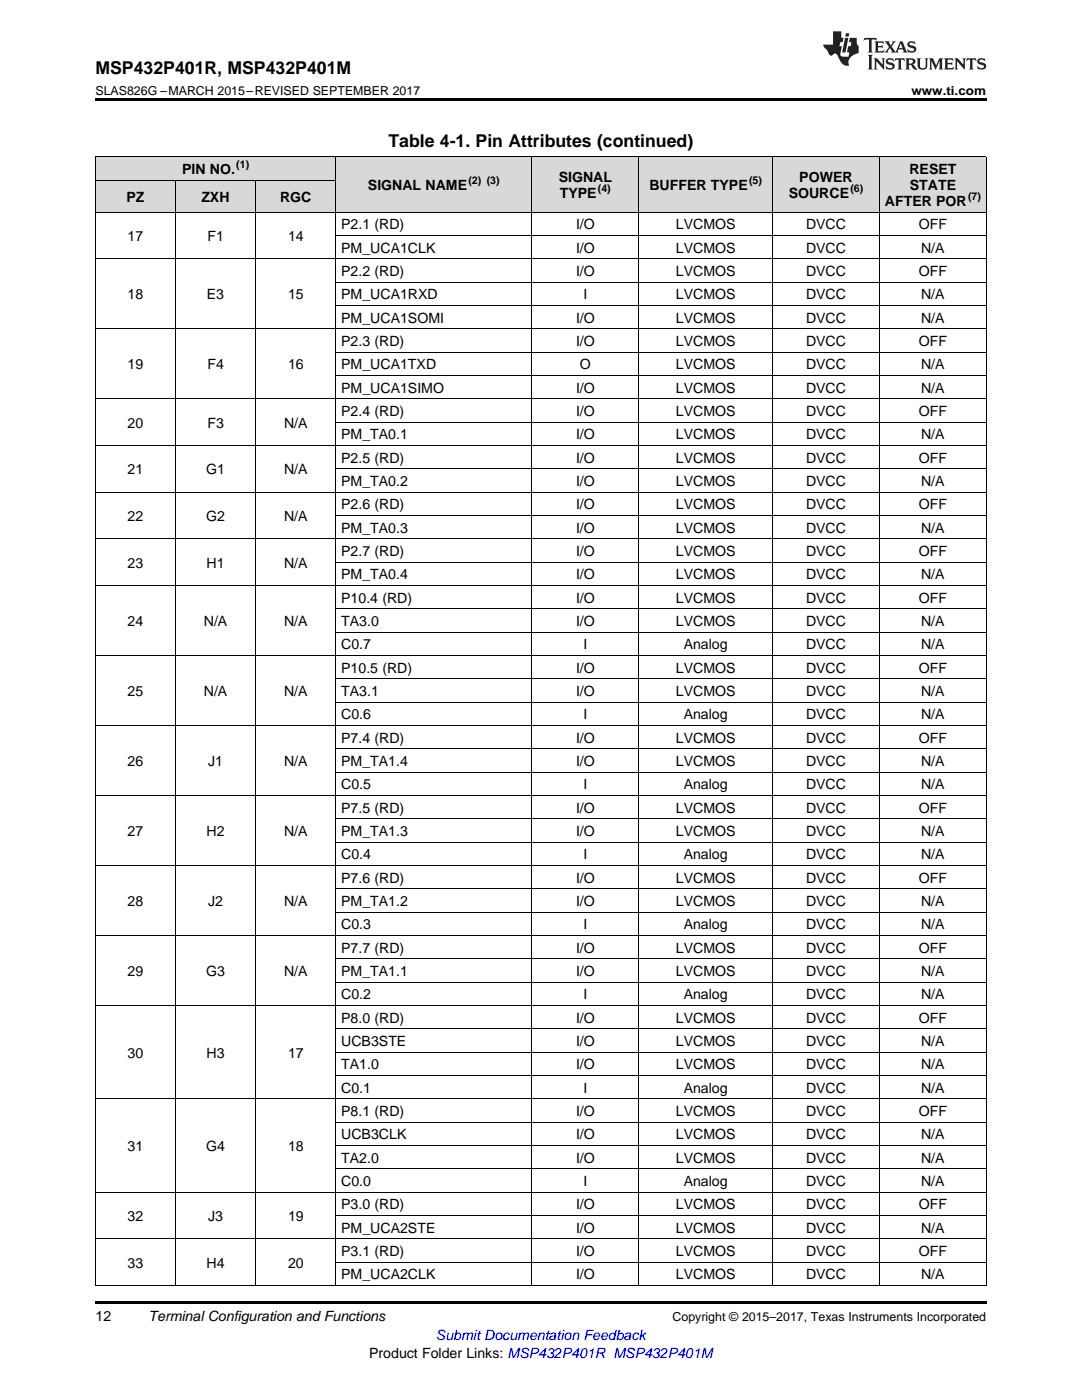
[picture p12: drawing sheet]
<svg xmlns="http://www.w3.org/2000/svg" width="216mm" height="279mm" viewBox="0 0 216 279" stroke-linecap="round" stroke-linejoin="round" font-family="sans-serif">
<defs><g id="words">
<g font-size="3.5">
<text x="19" y="14.8">MSP432P401R, MSP432P401M</text>
<text x="77.5" y="29.3">Table 4-1. Pin Attributes (continued)</text>
</g>
<g font-size="2.8">
<text x="36.3" y="34.7">PIN NO.</text>
<text x="181.5" y="34.7">RESET</text>
<text x="25.2" y="40.3">PZ</text>
<text x="40.2" y="40.3">ZXH</text>
<text x="55.9" y="40.3">RGC</text>
<text x="73.4" y="37.9">SIGNAL NAME</text>
<text x="111.5" y="36.3">SIGNAL</text>
<text x="111.7" y="39.5">TYPE</text>
<text x="129.6" y="37.9">BUFFER TYPE</text>
<text x="157.4" y="39.5">SOURCE</text>
<text x="159.5" y="36.3">POWER</text>
<text x="176.6" y="41.1">AFTER POR</text>
<text x="181.5" y="37.9">STATE</text>
<text x="68.1" y="45.8">P2.1 (RD)</text>
<text x="114.9" y="45.8">I/O</text>
<text x="134.9" y="45.8">LVCMOS</text>
<text x="160.8" y="45.8">DVCC</text>
<text x="183.3" y="45.8">OFF</text>
<text x="25.5" y="48.1">17</text>
<text x="41.4" y="48.1">F1</text>
<text x="57.5" y="48.1">14</text>
<text x="68.1" y="50.4">PM_UCA1CLK</text>
<text x="114.9" y="50.4">I/O</text>
<text x="134.9" y="50.4">LVCMOS</text>
<text x="160.8" y="50.4">DVCC</text>
<text x="183.8" y="50.4">N/A</text>
<text x="25.5" y="59.7">18</text>
<text x="41.3" y="59.7">E3</text>
<text x="57.5" y="59.7">15</text>
<text x="68.1" y="55.1">P2.2 (RD)</text>
<text x="68.1" y="59.7">PM_UCA1RXD</text>
<text x="114.9" y="55.1">I/O</text>
<text x="116.4" y="59.7">I</text>
<text x="134.9" y="55.1">LVCMOS</text>
<text x="134.9" y="59.7">LVCMOS</text>
<text x="160.8" y="55.1">DVCC</text>
<text x="160.8" y="59.7">DVCC</text>
<text x="183.3" y="55.1">OFF</text>
<text x="183.8" y="59.7">N/A</text>
<text x="68.1" y="64.4">PM_UCA1SOMI</text>
<text x="114.9" y="64.4">I/O</text>
<text x="134.9" y="64.4">LVCMOS</text>
<text x="160.8" y="64.4">DVCC</text>
<text x="183.8" y="64.4">N/A</text>
<text x="68.1" y="69">P2.3 (RD)</text>
<text x="114.9" y="69">I/O</text>
<text x="134.9" y="69">LVCMOS</text>
<text x="160.8" y="69">DVCC</text>
<text x="183.3" y="69">OFF</text>
<text x="25.5" y="73.7">19</text>
<text x="41.4" y="73.7">F4</text>
<text x="57.5" y="73.7">16</text>
<text x="68.1" y="73.7">PM_UCA1TXD</text>
<text x="115.7" y="73.7">O</text>
<text x="134.9" y="73.7">LVCMOS</text>
<text x="160.8" y="73.7">DVCC</text>
<text x="183.8" y="73.7">N/A</text>
<text x="68.1" y="78.4">PM_UCA1SIMO</text>
<text x="68.1" y="83">P2.4 (RD)</text>
<text x="114.9" y="78.4">I/O</text>
<text x="114.9" y="83">I/O</text>
<text x="134.9" y="78.4">LVCMOS</text>
<text x="134.9" y="83">LVCMOS</text>
<text x="160.8" y="78.4">DVCC</text>
<text x="160.8" y="83">DVCC</text>
<text x="183.3" y="83">OFF</text>
<text x="183.8" y="78.4">N/A</text>
<text x="25.5" y="85.3">20</text>
<text x="41.4" y="85.3">F3</text>
<text x="56.7" y="85.3">N/A</text>
<text x="68.1" y="87.7">PM_TA0.1</text>
<text x="114.9" y="87.7">I/O</text>
<text x="134.9" y="87.7">LVCMOS</text>
<text x="160.8" y="87.7">DVCC</text>
<text x="183.8" y="87.7">N/A</text>
<text x="25.5" y="94.7">21</text>
<text x="41.1" y="94.7">G1</text>
<text x="56.7" y="94.7">N/A</text>
<text x="68.1" y="92.3">P2.5 (RD)</text>
<text x="114.9" y="92.3">I/O</text>
<text x="134.9" y="92.3">LVCMOS</text>
<text x="160.8" y="92.3">DVCC</text>
<text x="183.3" y="92.3">OFF</text>
<text x="68.1" y="97">PM_TA0.2</text>
<text x="68.1" y="101.6">P2.6 (RD)</text>
<text x="114.9" y="97">I/O</text>
<text x="114.9" y="101.6">I/O</text>
<text x="134.9" y="97">LVCMOS</text>
<text x="134.9" y="101.6">LVCMOS</text>
<text x="160.8" y="97">DVCC</text>
<text x="160.8" y="101.6">DVCC</text>
<text x="183.3" y="101.6">OFF</text>
<text x="183.8" y="97">N/A</text>
<text x="25.5" y="104">22</text>
<text x="41.1" y="104">G2</text>
<text x="56.7" y="104">N/A</text>
<text x="68.1" y="106.3">PM_TA0.3</text>
<text x="114.9" y="106.3">I/O</text>
<text x="134.9" y="106.3">LVCMOS</text>
<text x="160.8" y="106.3">DVCC</text>
<text x="183.8" y="106.3">N/A</text>
<text x="25.5" y="113.3">23</text>
<text x="41.2" y="113.3">H1</text>
<text x="56.7" y="113.3">N/A</text>
<text x="68.1" y="110.9">P2.7 (RD)</text>
<text x="114.9" y="110.9">I/O</text>
<text x="134.9" y="110.9">LVCMOS</text>
<text x="160.8" y="110.9">DVCC</text>
<text x="183.3" y="110.9">OFF</text>
<text x="68.1" y="115.6">PM_TA0.4</text>
<text x="114.9" y="115.6">I/O</text>
<text x="134.9" y="115.6">LVCMOS</text>
<text x="160.8" y="115.6">DVCC</text>
<text x="183.8" y="115.6">N/A</text>
<text x="25.5" y="124.9">24</text>
<text x="40.7" y="124.9">N/A</text>
<text x="56.7" y="124.9">N/A</text>
<text x="68.1" y="120.3">P10.4 (RD)</text>
<text x="68.1" y="124.9">TA3.0</text>
<text x="114.9" y="120.3">I/O</text>
<text x="114.9" y="124.9">I/O</text>
<text x="134.9" y="120.3">LVCMOS</text>
<text x="134.9" y="124.9">LVCMOS</text>
<text x="160.8" y="120.3">DVCC</text>
<text x="160.8" y="124.9">DVCC</text>
<text x="183.3" y="120.3">OFF</text>
<text x="183.8" y="124.9">N/A</text>
<text x="68.1" y="129.6">C0.7</text>
<text x="116.4" y="129.6">I</text>
<text x="136.4" y="129.6">Analog</text>
<text x="160.8" y="129.6">DVCC</text>
<text x="183.8" y="129.6">N/A</text>
<text x="68.1" y="134.2">P10.5 (RD)</text>
<text x="114.9" y="134.2">I/O</text>
<text x="134.9" y="134.2">LVCMOS</text>
<text x="160.8" y="134.2">DVCC</text>
<text x="183.3" y="134.2">OFF</text>
<text x="25.5" y="138.9">25</text>
<text x="40.7" y="138.9">N/A</text>
<text x="56.7" y="138.9">N/A</text>
<text x="68.1" y="138.9">TA3.1</text>
<text x="68.1" y="143.5">C0.6</text>
<text x="114.9" y="138.9">I/O</text>
<text x="116.4" y="143.5">I</text>
<text x="134.9" y="138.9">LVCMOS</text>
<text x="136.4" y="143.5">Analog</text>
<text x="160.8" y="138.9">DVCC</text>
<text x="160.8" y="143.5">DVCC</text>
<text x="183.8" y="138.9">N/A</text>
<text x="183.8" y="143.5">N/A</text>
<text x="68.1" y="148.2">P7.4 (RD)</text>
<text x="114.9" y="148.2">I/O</text>
<text x="134.9" y="148.2">LVCMOS</text>
<text x="160.8" y="148.2">DVCC</text>
<text x="183.3" y="148.2">OFF</text>
<text x="25.5" y="152.9">26</text>
<text x="41.5" y="152.9">J1</text>
<text x="56.7" y="152.9">N/A</text>
<text x="68.1" y="152.9">PM_TA1.4</text>
<text x="114.9" y="152.9">I/O</text>
<text x="134.9" y="152.9">LVCMOS</text>
<text x="160.8" y="152.9">DVCC</text>
<text x="183.8" y="152.9">N/A</text>
<text x="68.1" y="157.5">C0.5</text>
<text x="116.4" y="157.5">I</text>
<text x="136.4" y="157.5">Analog</text>
<text x="160.8" y="157.5">DVCC</text>
<text x="183.8" y="157.5">N/A</text>
<text x="25.5" y="166.8">27</text>
<text x="41.2" y="166.8">H2</text>
<text x="56.7" y="166.8">N/A</text>
<text x="68.1" y="162.2">P7.5 (RD)</text>
<text x="68.1" y="166.8">PM_TA1.3</text>
<text x="114.9" y="162.2">I/O</text>
<text x="114.9" y="166.8">I/O</text>
<text x="134.9" y="162.2">LVCMOS</text>
<text x="134.9" y="166.8">LVCMOS</text>
<text x="160.8" y="162.2">DVCC</text>
<text x="160.8" y="166.8">DVCC</text>
<text x="183.3" y="162.2">OFF</text>
<text x="183.8" y="166.8">N/A</text>
<text x="68.1" y="171.5">C0.4</text>
<text x="116.4" y="171.5">I</text>
<text x="136.4" y="171.5">Analog</text>
<text x="160.8" y="171.5">DVCC</text>
<text x="183.8" y="171.5">N/A</text>
<text x="68.1" y="176.1">P7.6 (RD)</text>
<text x="114.9" y="176.1">I/O</text>
<text x="134.9" y="176.1">LVCMOS</text>
<text x="160.8" y="176.1">DVCC</text>
<text x="183.3" y="176.1">OFF</text>
<text x="25.5" y="180.8">28</text>
<text x="41.5" y="180.8">J2</text>
<text x="56.7" y="180.8">N/A</text>
<text x="68.1" y="180.8">PM_TA1.2</text>
<text x="68.1" y="185.5">C0.3</text>
<text x="114.9" y="180.8">I/O</text>
<text x="116.4" y="185.5">I</text>
<text x="134.9" y="180.8">LVCMOS</text>
<text x="136.4" y="185.5">Analog</text>
<text x="160.8" y="180.8">DVCC</text>
<text x="160.8" y="185.5">DVCC</text>
<text x="183.8" y="180.8">N/A</text>
<text x="183.8" y="185.5">N/A</text>
<text x="68.1" y="190.1">P7.7 (RD)</text>
<text x="114.9" y="190.1">I/O</text>
<text x="134.9" y="190.1">LVCMOS</text>
<text x="160.8" y="190.1">DVCC</text>
<text x="183.3" y="190.1">OFF</text>
<text x="25.5" y="194.8">29</text>
<text x="41.1" y="194.8">G3</text>
<text x="56.7" y="194.8">N/A</text>
<text x="68.1" y="194.8">PM_TA1.1</text>
<text x="114.9" y="194.8">I/O</text>
<text x="134.9" y="194.8">LVCMOS</text>
<text x="160.8" y="194.8">DVCC</text>
<text x="183.8" y="194.8">N/A</text>
<text x="68.1" y="199.4">C0.2</text>
<text x="116.4" y="199.4">I</text>
<text x="136.4" y="199.4">Analog</text>
<text x="160.8" y="199.4">DVCC</text>
<text x="183.8" y="199.4">N/A</text>
<text x="68.1" y="204.1">P8.0 (RD)</text>
<text x="68.1" y="208.7">UCB3STE</text>
<text x="114.9" y="204.1">I/O</text>
<text x="114.9" y="208.7">I/O</text>
<text x="134.9" y="204.1">LVCMOS</text>
<text x="134.9" y="208.7">LVCMOS</text>
<text x="160.8" y="204.1">DVCC</text>
<text x="160.8" y="208.7">DVCC</text>
<text x="183.3" y="204.1">OFF</text>
<text x="183.8" y="208.7">N/A</text>
<text x="25.5" y="211.1">30</text>
<text x="41.2" y="211.1">H3</text>
<text x="57.5" y="211.1">17</text>
<text x="68.1" y="213.4">TA1.0</text>
<text x="114.9" y="213.4">I/O</text>
<text x="134.9" y="213.4">LVCMOS</text>
<text x="160.8" y="213.4">DVCC</text>
<text x="183.8" y="213.4">N/A</text>
<text x="68.1" y="218.1">C0.1</text>
<text x="116.4" y="218.1">I</text>
<text x="136.4" y="218.1">Analog</text>
<text x="160.8" y="218.1">DVCC</text>
<text x="183.8" y="218.1">N/A</text>
<text x="68.1" y="222.7">P8.1 (RD)</text>
<text x="68.1" y="227.4">UCB3CLK</text>
<text x="114.9" y="222.7">I/O</text>
<text x="114.9" y="227.4">I/O</text>
<text x="134.9" y="222.7">LVCMOS</text>
<text x="134.9" y="227.4">LVCMOS</text>
<text x="160.8" y="222.7">DVCC</text>
<text x="160.8" y="227.4">DVCC</text>
<text x="183.3" y="222.7">OFF</text>
<text x="183.8" y="227.4">N/A</text>
<text x="25.5" y="229.7">31</text>
<text x="41.1" y="229.7">G4</text>
<text x="57.5" y="229.7">18</text>
<text x="68.1" y="232">TA2.0</text>
<text x="114.9" y="232">I/O</text>
<text x="134.9" y="232">LVCMOS</text>
<text x="160.8" y="232">DVCC</text>
<text x="183.8" y="232">N/A</text>
<text x="68.1" y="236.7">C0.0</text>
<text x="116.4" y="236.7">I</text>
<text x="136.4" y="236.7">Analog</text>
<text x="160.8" y="236.7">DVCC</text>
<text x="183.8" y="236.7">N/A</text>
<text x="25.5" y="243.7">32</text>
<text x="41.5" y="243.7">J3</text>
<text x="57.5" y="243.7">19</text>
<text x="68.1" y="241.3">P3.0 (RD)</text>
<text x="68.1" y="246">PM_UCA2STE</text>
<text x="114.9" y="241.3">I/O</text>
<text x="114.9" y="246">I/O</text>
<text x="134.9" y="241.3">LVCMOS</text>
<text x="134.9" y="246">LVCMOS</text>
<text x="160.8" y="241.3">DVCC</text>
<text x="160.8" y="246">DVCC</text>
<text x="183.3" y="241.3">OFF</text>
<text x="183.8" y="246">N/A</text>
<text x="68.1" y="250.6">P3.1 (RD)</text>
<text x="114.9" y="250.6">I/O</text>
<text x="134.9" y="250.6">LVCMOS</text>
<text x="160.8" y="250.6">DVCC</text>
<text x="183.3" y="250.6">OFF</text>
<text x="25.5" y="253">33</text>
<text x="41.2" y="253">H4</text>
<text x="57.5" y="253">20</text>
<text x="68.1" y="255.3">PM_UCA2CLK</text>
<text x="114.9" y="255.3">I/O</text>
<text x="134.9" y="255.3">LVCMOS</text>
<text x="160.8" y="255.3">DVCC</text>
<text x="183.8" y="255.3">N/A</text>
<text x="19" y="263.6">12</text>
<text x="29.6" y="263.6">Terminal Configuration and Functions</text>
<text x="73.7" y="270.9">Product Folder Links: MSP432P401R MSP432P401M</text>
</g>
<text font-size="2.8" fill="#00f" x="87" y="267.4">Submit Documentation Feedback</text>
<g font-size="2.5">
<text x="19" y="19">SLAS826G –MARCH 2015–REVISED SEPTEMBER 2017</text>
<text x="181.9" y="19">www.ti.com</text>
<text x="134.2" y="263.6">Copyright © 2015–2017, Texas Instruments Incorporated</text>
</g>
<g font-size="2.1">
<text x="47.1" y="33.6">(1)</text>
<text x="93.5" y="36.8">(2) (3)</text>
<text x="119.3" y="38.4">(4)</text>
<text x="149.5" y="36.8">(5)</text>
<text x="169.7" y="38.4">(6)</text>
<text x="193.2" y="40">(7)</text>
</g>
</g></defs>
<g fill="#d8d8d8">
<path d="M67 31.4h39.2v11h-39.2z"/>
<path d="M106.2 31.4h21.3v11h-21.3z"/>
<path d="M127.5 31.4h26.7v11h-26.7z"/>
<path d="M154.2 31.4h21.3v11h-21.3z"/>
<path d="M175.5 31.4h21.3v11h-21.3z"/>
<path d="M19 36h16v6.4h-16z"/>
<path d="M35 36h16v6.4h-16z"/>
<path d="M51 36h16v6.4h-16z"/>
<path d="M19 31.4h16v4.6h-16z"/>
<path d="M35 31.4h16v4.6h-16z"/>
<path d="M51 31.4h16v4.6h-16z"/>
</g>
<path d="M19 19.5h177.8v.5h-177.8zM19 259.7h177.8v.5h-177.8z" fill="#000"/>
<g fill="none" stroke="#000" stroke-width=".2">
<path d="M19 31.3h177.8v225.3M19 36h48M19.1 31.3v225.3M35 36v220.6M51 36v220.6M67 31.3v225.3M106.1 31.3v225.3M127.4 31.3v225.3M154.1 31.3v225.3M175.5 31.3v225.3M19 51.6h177.8M19 42.3h177.8"/>
<path d="M67 56.3h129.8M67 47h129.8M19 79.6h177.8M19 65.6h177.8M67 74.9h129.8M67 70.3h129.8M67 60.9h129.8M19 98.2h177.8M19 88.9h177.8M67 93.5h129.8M67 84.2h129.8M19 116.8h177.8"/>
<path d="M19 107.5h177.8M67 112.2h129.8M67 102.9h129.8M19 130.8h177.8M67 135.4h129.8M67 126.1h129.8M67 121.5h129.8M19 158.7h177.8M19 144.8h177.8M67 154.1h129.8M67 149.4h129.8M67 140.1h129.8"/>
<path d="M19 172.7h177.8M67 177.4h129.8M67 168h129.8M67 163.4h129.8M19 186.7h177.8M67 196h129.8M67 191.3h129.8M67 182h129.8M19 219.3h177.8M19 200.6h177.8M67 214.6h129.8M67 210h129.8"/>
<path d="M67 205.3h129.8M19 237.9h177.8M67 233.2h129.8M67 228.6h129.8M67 223.9h129.8M19 256.5h177.8M19 247.2h177.8M67 251.9h129.8M67 242.6h129.8"/>
</g>
<g fill="#231f20">
<path d="M172.5 7.6l-.1 .5 .4-.2h.6v.1v2.1l-.2 .4h.9l-.2-.4v-2.1l.1-.1h.5l.5 .2-.2-.5zM174.5 8.3l.2 .3v1.5l-.2 .4h1.8l.2-.6a1.04 1.04 0 0 1-1.3 .2v-.7h.6l.3 .2v-.6l-.3 .2h-.6v-.6l.8-.1 .4 .3-.2-.5zM176.5 8.3l.9 1.1-.9 1.1h.8l-.2-.2 .4-.7 .5 .7-.2 .2h1.5l-.2-.2 .2-.4h.9l.1 .4-.2 .2h1l-.3-.3-.7-1.9h-.5l-.9 2-.8-1 .9-1h-.8l.1 .3-.4 .5-.3-.6 .1-.2zM179.7 8.6l.4 1h-.7zM181.3 8.4a.63 .63 0 0 0-.2 .7 .63 .63 0 0 0 .6 .4l.6 .2 .1 .2a.75 .75 0 0 1-.7 .4 .75 .75 0 0 1-.6-.5l.1 .7 .1-.1a1.11 1.11 0 0 0 1.5-.6 1.13 1.13 0 0 0-1.2-.8l-.1-.4a1.04 1.04 0 0 1 1.2 .2l-.2-.5-.2 .1-.4-.2zM173.2 10.9l.2 .4v2.2l-.2 .4h1l-.3-.4v-2.2l.3-.4zM174.3 11.6l.3 .4v1.5l-.3 .4h.8l-.2-.4v-1.3l1.5 1.7v-1.9l.2-.4h-.7l.2 .4v.9l-1.1-1.3zM177 11.8a.62 .62 0 0 0-.2 .7 .62 .62 0 0 0 .6 .4l.6 .1 .1 .3a.76 .76 0 0 1-.7 .3 .76 .76 0 0 1-.7-.4l.2 .7 .1-.1a1.11 1.11 0 0 0 1.5-.6 1.13 1.13 0 0 0-1.2-.8l-.1-.4a1.04 1.04 0 0 1 1.2 .2l-.2-.6-.2 .1-.5-.1zM178.7 11.6l-.2 .6a.61 .61 0 0 1 .8-.3v1.6l-.2 .4h.9l-.2-.4v-1.6a.63 .63 0 0 1 .7 .3l-.1-.6zM180.6 11.6l.3 .4v1.5l-.3 .4h1l-.2-.2-.1-.8 .6 .2a.76 .76 0 0 0 1.2 .7l-1-1a.58 .58 0 0 0 .6-.5 .58 .58 0 0 0-.5-.6zM181.4 11.9h.1a.45 .45 0 0 1 .5 .1 .45 .45 0 0 1 .1 .5l-.8 .2zM182.9 11.6l.2 .2a2.17 2.17 0 0 0 .3 1.9 .99 .99 0 0 0 1.6-.6v-1.1l.2-.4h-.7l.2 .2a1.92 1.92 0 0 1-.2 1.8 .6 .6 0 0 1-.9-.5v-1.1l.2-.4zM185.4 11.6l.2 .4v1.5l-.2 .4h.7l-.2-.4v-1.4l.8 1.8 .8-1.8v1.4l-.2 .4h.9l-.2-.4v-1.5l.2-.4h-.8l-.6 1.5-.6-1.5zM188.4 11.6l.2 .4v1.5l-.2 .4h1.8l.1-.6a1.04 1.04 0 0 1-1.2 .1v-.6h.5l.4 .2v-.6l-.4 .2h-.5v-.7h.8l.3 .3-.1-.6zM190.5 11.6l.2 .4v1.5l-.2 .4h.7l-.2-.4v-1.3l1.5 1.7v-1.9l.2-.4h-.7l.2 .4v.9l-1.1-1.3zM192.9 11.6l-.1 .6a.61 .61 0 0 1 .7-.3l.1 1.6-.3 .4h1l-.3-.4 .1-1.6a.63 .63 0 0 1 .7 .3l-.1-.6zM195.2 11.8a.62 .62 0 0 0-.2 .7 .62 .62 0 0 0 .6 .4l.6 .1 .1 .3a.76 .76 0 0 1-.7 .3 .76 .76 0 0 1-.6-.4l.1 .7 .1-.1a1.11 1.11 0 0 0 1.6-.6 1.13 1.13 0 0 0-1.3-.8l-.1-.4a1.04 1.04 0 0 1 1.2 .2l-.1-.6-.2 .1-.5-.1z"/>
<path d="M166.2 6.3v2.6h-1.9v.4l.8 .9a.91 .91 0 0 0 1 .8 .56 .56 0 0 1 .5-.3 .56 .56 0 0 1 .5 .3l.4 .8a1.53 1.53 0 0 0 1.9 1.2 1.54 1.54 0 0 1 1-2.1l.9-.3v-1.4a1.52 1.52 0 0 1-.4-1.6h-1.3l-.2 .8h.5l-.2 .8h-.5l-.1 1v.2l.4 .1-.2 .8a1.93 1.93 0 0 1-1.6-.3l.3-1.8h-.5l.2-.8h.4l.2-.8h-.4v-1.3zM168.6 7.6l-.6 2.9h.7l.6-2.9zM168.8 6.6l-.1 .7h.6l.2-.7z"/>
</g>
<use href="#words"/>
</svg>
